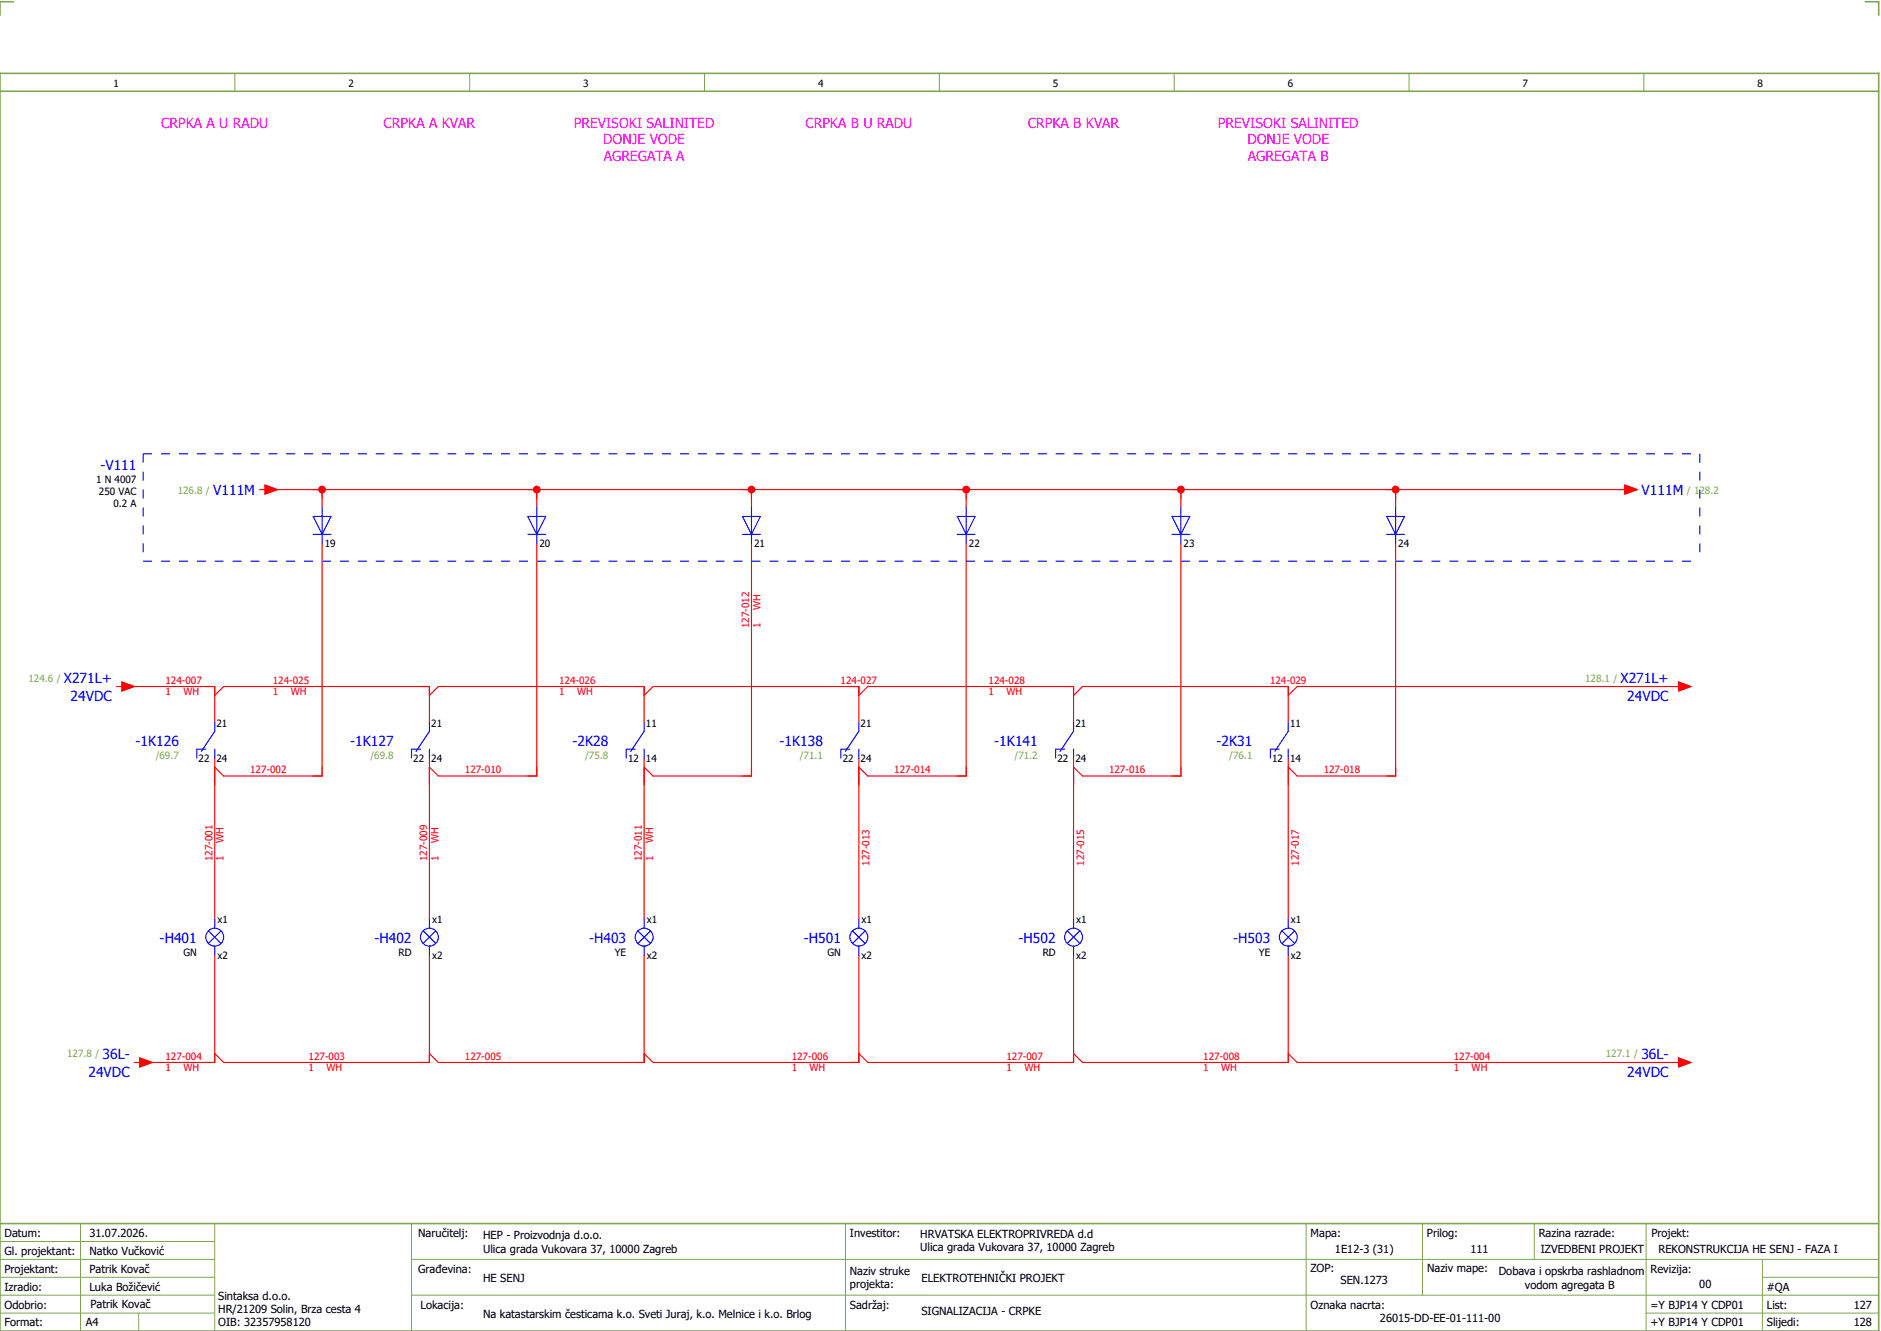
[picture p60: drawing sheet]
<svg xmlns="http://www.w3.org/2000/svg" width="421mm" height="297mm" viewBox="0 0 421 297" stroke-linecap="round" stroke-linejoin="round" font-family="sans-serif">
<defs><g id="words">
<g font-size="3.1" fill="#f0f">
<text x="36" y="28.5">CRPKA A U RADU</text>
<text x="85.8" y="28.5">CRPKA A KVAR</text>
<text x="128.3" y="28.5">PREVISOKI SALINITED</text>
<text x="180" y="28.5">CRPKA B U RADU</text>
<text x="229.8" y="28.5">CRPKA B KVAR</text>
<text x="272.3" y="28.5">PREVISOKI SALINITED</text>
<text x="134.9" y="32.3">DONJE VODE</text>
<text x="278.9" y="32.3">DONJE VODE</text>
<text x="135" y="36">AGREGATA A</text>
<text x="279" y="36">AGREGATA B</text>
</g>
<g font-size="3.1" fill="#00f">
<text x="22.4" y="105">-V111</text>
<text x="47.7" y="110.6">V111M</text>
<text x="367" y="110.6">V111M</text>
<text x="14.3" y="152.6">X271L+</text>
<text x="362.3" y="152.6">X271L+</text>
<text x="15.8" y="156.6">24VDC</text>
<text x="363.8" y="156.6">24VDC</text>
<text x="30.3" y="166.6">-1K126</text>
<text x="78.3" y="166.6">-1K127</text>
<text x="128" y="166.6">-2K28</text>
<text x="174.3" y="166.6">-1K138</text>
<text x="222.3" y="166.6">-1K141</text>
<text x="272" y="166.6">-2K31</text>
<text x="35.7" y="210.6">-H401</text>
<text x="83.7" y="210.6">-H402</text>
<text x="131.7" y="210.6">-H403</text>
<text x="179.7" y="210.6">-H501</text>
<text x="227.7" y="210.6">-H502</text>
<text x="275.7" y="210.6">-H503</text>
<text x="22.9" y="236.6">36L-</text>
<text x="366.9" y="236.6">36L-</text>
<text x="19.8" y="240.6">24VDC</text>
<text x="363.8" y="240.6">24VDC</text>
</g>
<g font-size="2.5">
<text x="1" y="276.4">Datum:</text>
<text x="1" y="280.4">Gl. projektant:</text>
<text x="20" y="276.4">31.07.2026.</text>
<text x="20" y="280.4">Natko Vučković</text>
<text x="93.5" y="276.4">Naručitelj:</text>
<text x="108" y="276.9">HEP - Proizvodnja d.o.o.</text>
<text x="108" y="279.9">Ulica grada Vukovara 37, 10000 Zagreb</text>
<text x="190" y="276.4">Investitor:</text>
<text x="205.7" y="276.6">HRVATSKA ELEKTROPRIVREDA d.d</text>
<text x="205.7" y="279.6">Ulica grada Vukovara 37, 10000 Zagreb</text>
<text x="293" y="276.4">Mapa:</text>
<text x="298.4" y="279.9">1E12-3 (31)</text>
<text x="319" y="276.4">Prilog:</text>
<text x="328.7" y="279.9">111</text>
<text x="344" y="276.4">Razina razrade:</text>
<text x="344.4" y="279.9">IZVEDBENI PROJEKT</text>
<text x="369.2" y="276.3">Projekt:</text>
<text x="370.8" y="279.9">REKONSTRUKCIJA HE SENJ - FAZA I</text>
<text x="1" y="284.4">Projektant:</text>
<text x="20" y="284.4">Patrik Kovač</text>
<text x="93.5" y="284.4">Građevina:</text>
<text x="108" y="286.4">HE SENJ</text>
<text x="190" y="284.9">Naziv struke</text>
<text x="190" y="287.9">projekta:</text>
<text x="206" y="286.5">ELEKTROTEHNIČKI PROJEKT</text>
<text x="293" y="284.3">ZOP:</text>
<text x="299.7" y="286.9">SEN.1273</text>
<text x="319" y="284.3">Naziv mape:</text>
<text x="335.1" y="285">Dobava i opskrba rashladnom</text>
<text x="340.9" y="288">vodom agregata B</text>
<text x="369" y="284.4">Revizija:</text>
<text x="379.9" y="287.9">00</text>
<text x="1" y="288.4">Izradio:</text>
<text x="1" y="292.4">Odobrio:</text>
<text x="20" y="288.4">Luka Božičević</text>
<text x="20.2" y="292.3">Patrik Kovač</text>
<text x="48.8" y="290.4">Sintaksa d.o.o.</text>
<text x="48.8" y="293.4">HR/21209 Solin, Brza cesta 4</text>
<text x="94" y="292.4">Lokacija:</text>
<text x="190" y="292.4">Sadržaj:</text>
<text x="206" y="293.9">SIGNALIZACIJA - CRPKE</text>
<text x="293" y="292.4">Oznaka nacrta:</text>
<text x="369" y="292.4">=Y BJP14 Y CDP01</text>
<text x="395" y="292.4">List:</text>
<text x="395" y="288.4">#QA</text>
<text x="414.4" y="292.4">127</text>
<text x="1" y="296.4">Format:</text>
<text x="19.2" y="296.4">A4</text>
<text x="48.8" y="296.4">OIB: 32357958120</text>
<text x="108" y="294.4">Na katastarskim česticama k.o. Sveti Juraj, k.o. Melnice i k.o. Brlog</text>
<text x="308.5" y="295.4">26015-DD-EE-01-111-00</text>
<text x="369" y="296.4">+Y BJP14 Y CDP01</text>
<text x="395" y="296.4">Slijedi:</text>
<text x="414.4" y="296.4">128</text>
</g>
<g font-size="2.2">
<text x="25.4" y="19.4">1</text>
<text x="77.9" y="19.4">2</text>
<text x="130.4" y="19.4">3</text>
<text x="182.9" y="19.4">4</text>
<text x="235.4" y="19.4">5</text>
<text x="287.9" y="19.4">6</text>
<text x="340.4" y="19.4">7</text>
<text x="392.9" y="19.4">8</text>
<text x="21.5" y="107.9">1 N 4007</text>
<text x="22.1" y="110.6">250 VAC</text>
<text x="25.3" y="113.3">0.2 A</text>
<text x="72.6" y="122.2">19</text>
<text x="120.6" y="122.2">20</text>
<text x="168.6" y="122.2">21</text>
<text x="216.6" y="122.2">22</text>
<text x="264.6" y="122.2">23</text>
<text x="312.6" y="122.2">24</text>
<text x="48.4" y="162.3">21</text>
<text x="96.4" y="162.3">21</text>
<text x="144.4" y="162.3">11</text>
<text x="192.4" y="162.3">21</text>
<text x="240.4" y="162.3">21</text>
<text x="288.4" y="162.3">11</text>
<text x="44.4" y="170.2">22</text>
<text x="48.4" y="170.2">24</text>
<text x="92.4" y="170.2">22</text>
<text x="96.4" y="170.2">24</text>
<text x="140.4" y="170.2">12</text>
<text x="144.4" y="170.2">14</text>
<text x="188.4" y="170.2">22</text>
<text x="192.4" y="170.2">24</text>
<text x="236.4" y="170.2">22</text>
<text x="240.4" y="170.2">24</text>
<text x="284.4" y="170.2">12</text>
<text x="288.4" y="170.2">14</text>
<text x="48.6" y="206.3">x1</text>
<text x="96.6" y="206.3">x1</text>
<text x="144.6" y="206.3">x1</text>
<text x="192.6" y="206.3">x1</text>
<text x="240.6" y="206.3">x1</text>
<text x="288.6" y="206.3">x1</text>
<text x="41" y="213.5">GN</text>
<text x="48.6" y="214.2">x2</text>
<text x="89.1" y="213.5">RD</text>
<text x="96.6" y="214.2">x2</text>
<text x="137.5" y="213.5">YE</text>
<text x="144.6" y="214.2">x2</text>
<text x="185" y="213.5">GN</text>
<text x="192.6" y="214.2">x2</text>
<text x="233.1" y="213.5">RD</text>
<text x="240.6" y="214.2">x2</text>
<text x="281.5" y="213.5">YE</text>
<text x="288.6" y="214.2">x2</text>
</g>
<g font-size="2.2" fill="#7ca552">
<text x="39.7" y="110.3">126.8 /</text>
<text x="377.1" y="110.3">/ 128.2</text>
<text x="6.4" y="152.3">124.6 /</text>
<text x="354.4" y="152.3">128.1 /</text>
<text x="34.8" y="169.5">/69.7</text>
<text x="82.8" y="169.5">/69.8</text>
<text x="130.8" y="169.5">/75.8</text>
<text x="178.8" y="169.5">/71.1</text>
<text x="226.8" y="169.5">/71.2</text>
<text x="274.8" y="169.5">/76.1</text>
<text x="15" y="236.3">127.8 /</text>
<text x="359" y="236.3">127.1 /</text>
</g>
<g font-size="2.2" fill="#f00">
<text x="170" y="136.4" transform="rotate(-90 170 136.4)">WH</text>
<text x="167.5" y="140.4" transform="rotate(-90 167.5 140.4)">127-012</text>
<text x="170" y="140.4" transform="rotate(-90 170 140.4)">1</text>
<text x="37" y="152.9">124-007</text>
<text x="37" y="155.4">1</text>
<text x="41" y="155.4">WH</text>
<text x="61" y="152.9">124-025</text>
<text x="61" y="155.4">1</text>
<text x="65" y="155.4">WH</text>
<text x="125" y="152.9">124-026</text>
<text x="125" y="155.4">1</text>
<text x="129" y="155.4">WH</text>
<text x="187.9" y="152.8">124-027</text>
<text x="221" y="152.9">124-028</text>
<text x="221" y="155.4">1</text>
<text x="225" y="155.4">WH</text>
<text x="283.9" y="152.8">124-029</text>
<text x="55.9" y="172.8">127-002</text>
<text x="103.9" y="172.8">127-010</text>
<text x="199.9" y="172.8">127-014</text>
<text x="247.9" y="172.8">127-016</text>
<text x="295.9" y="172.8">127-018</text>
<text x="50" y="188.4" transform="rotate(-90 50 188.4)">WH</text>
<text x="98" y="188.4" transform="rotate(-90 98 188.4)">WH</text>
<text x="146" y="188.4" transform="rotate(-90 146 188.4)">WH</text>
<text x="47.5" y="192.4" transform="rotate(-90 47.5 192.4)">127-001</text>
<text x="50" y="192.4" transform="rotate(-90 50 192.4)">1</text>
<text x="95.5" y="192.4" transform="rotate(-90 95.5 192.4)">127-009</text>
<text x="98" y="192.4" transform="rotate(-90 98 192.4)">1</text>
<text x="143.5" y="192.4" transform="rotate(-90 143.5 192.4)">127-011</text>
<text x="146" y="192.4" transform="rotate(-90 146 192.4)">1</text>
<text x="194.4" y="193.5" transform="rotate(-90 194.4 193.5)">127-013</text>
<text x="242.4" y="193.5" transform="rotate(-90 242.4 193.5)">127-015</text>
<text x="290.4" y="193.5" transform="rotate(-90 290.4 193.5)">127-017</text>
<text x="37" y="236.9">127-004</text>
<text x="37" y="239.4">1</text>
<text x="41" y="239.4">WH</text>
<text x="69" y="236.9">127-003</text>
<text x="69" y="239.4">1</text>
<text x="73" y="239.4">WH</text>
<text x="103.9" y="236.8">127-005</text>
<text x="177" y="236.9">127-006</text>
<text x="177" y="239.4">1</text>
<text x="181" y="239.4">WH</text>
<text x="225" y="236.9">127-007</text>
<text x="225" y="239.4">1</text>
<text x="229" y="239.4">WH</text>
<text x="269" y="236.9">127-008</text>
<text x="269" y="239.4">1</text>
<text x="273" y="239.4">WH</text>
<text x="325" y="236.9">127-004</text>
<text x="325" y="239.4">1</text>
<text x="329" y="239.4">WH</text>
</g>
</g></defs>
<path d="M0 16.4h420v281h-420zM3 .4h-3v3M417 .4h3v3M0 20.4h420M0 273.4h420" fill="none" stroke="#7ca552" stroke-width=".35"/>
<g fill="none" stroke="#7ca552" stroke-width=".22">
<path d="M52.5 16.4v4M105 16.4v4M157.5 16.4v4M210 16.4v4M262.5 16.4v4M315 16.4v4M367.5 16.4v4M0 277.4h48M18 273.4v24M48 273.4v24M92 273.4v24M189 273.4v24"/>
<path d="M292 273.4v23.8M318 273.4v16M343 273.4v8M368 273.4v23.8M0 281.4h48M0 285.4h47.8M0 293.4h47.8M31 293.4v4M47.8 289.4h-47.8M92 281.4h328M92 289.4h328M368 293.4h52"/>
<path d="M394 285.4h26M394 281.4v15.8"/>
</g>
<g fill="none" stroke="#f00" stroke-width=".25">
<path d="M60 109.4h12v4M74 109.4h94v4M120 109.4v4M170 109.4h46v4M218 109.4h46v4M266 109.4h46v4M314 109.4h50M72 121.4v52h-22M120 121.4v52h-22M168 121.4v52h-22M216 121.4v52h-22M264 121.4v52h-22"/>
<path d="M312 121.4v52h-22M28 153.4h20v8M48 155.4l2-2h46v8M98 153.4h46v8M146 153.4h46v8M194 153.4h46v8M242 153.4h46v8M290 153.4h86M48 169.4v36M96 169.4v36M144 169.4v36M192 169.4v36"/>
<path d="M240 169.4v36M288 169.4v36M48 213.4v24h-16M96 213.4v24h-46l-2-2M144 213.4v24h-46M192 213.4v24h-46M240 213.4v24h-46M288 213.4v24h-46M290 237.4h86"/>
</g>
<circle cx="120" cy="109.4" r=".88" fill="#f00"/>
<path d="M166 109.4h4M168 109.4v2" fill="none" stroke="#f00" stroke-width=".25"/>
<circle cx="168" cy="109.4" r=".88" fill="#f00"/>
<path d="M214 109.4h4M216 109.4v2M94 237.4h2v-2l2 2" fill="none" stroke="#f00" stroke-width=".25"/>
<circle cx="216" cy="109.4" r=".88" fill="#f00"/>
<path d="M262 109.4h4M264 109.4v2" fill="none" stroke="#f00" stroke-width=".25"/>
<circle cx="264" cy="109.4" r=".88" fill="#f00"/>
<path d="M310 109.4h4M312 109.4v2" fill="none" stroke="#f00" stroke-width=".25"/>
<circle cx="312" cy="109.4" r=".88" fill="#f00"/>
<path d="M70 109.4h4M72 109.4v2M50 173.4l-2-2v4M142 237.4h2v-2l2 2" fill="none" stroke="#f00" stroke-width=".25"/>
<circle cx="72" cy="109.4" r=".88" fill="#f00"/>
<g fill="none" stroke="#f00" stroke-width=".25">
<path d="M58 109.4h1.3M59.3 108.4l2.7 1-2.7 1zM362 109.4h1.3M363.3 108.4l2.7 1-2.7 1zM26 153.4h1.3M27.3 152.4l2.7 1-2.7 1zM94 153.4h2v2l2-2M142 153.4h2v2l2-2M190 153.4h2v2l2-2M238 153.4h2v2l2-2M286 153.4h2v2l2-2M374 153.4h1.2"/>
<path d="M375.2 152.4l2.8 1-2.8 1zM72 171.4v2h-2M98 173.4l-2-2v4M120 171.4v2h-2M146 173.4l-2-2v4M168 171.4v2h-2M194 173.4l-2-2v4M216 171.4v2h-2M242 173.4l-2-2v4M264 171.4v2h-2M290 173.4l-2-2v4M312 171.4v2h-2"/>
<path d="M30 237.4h1.3M31.3 236.4l2.7 1-2.7 1zM190 237.4h2v-2l2 2M238 237.4h2v-2l2 2M286 237.4h2v-2l2 2M374 237.4h1.2M375.2 236.4l2.8 1-2.8 1z"/>
</g>
<g fill="none" stroke="#00f" stroke-width=".25">
<path d="M70 115.4h4l-2 4zM70 119.4h4M72 113.4v8M118 119.4h4M118 115.4h4l-2 4zM120 113.4v8M166 119.4h4M166 115.4h4l-2 4zM168 113.4v8M214 119.4h4M214 115.4h4l-2 4zM216 113.4v8"/>
<path d="M262 119.4h4M262 115.4h4l-2 4zM264 113.4v8M310 119.4h4M310 115.4h4l-2 4zM312 113.4v8M46 167.4h-2v2M48 167.4v2M48 161.4v2l-3 4.5M94 167.4h-2v2M96 167.4v2M96 161.4v2l-3 4.5"/>
<path d="M142 167.4h-2v2M144 167.4v2M144 161.4v2l-3 4.5M190 167.4h-2v2M192 167.4v2M192 161.4v2l-3 4.5M238 167.4h-2v2M240 167.4v2M240 161.4v2l-3 4.5M286 167.4h-2v2M288 167.4v2M288 161.4v2l-3 4.5"/>
<path d="M46.6 208l2.8 2.8M48 205.4v2M48 211.4v2M49.4 208l-2.8 2.8M94.6 208l2.8 2.8M96 205.4v2M96 211.4v2M97.4 208l-2.8 2.8M142.6 208l2.8 2.8M144 205.4v2M144 211.4v2M145.4 208l-2.8 2.8"/>
<path d="M190.6 208l2.8 2.8M192 205.4v2M192 211.4v2M193.4 208l-2.8 2.8M238.6 208l2.8 2.8M240 205.4v2M240 211.4v2M241.4 208l-2.8 2.8M286.6 208l2.8 2.8M288 205.4v2M288 211.4v2M289.4 208l-2.8 2.8"/>
<circle cx="48" cy="209.4" r="2"/>
<circle cx="96" cy="209.4" r="2"/>
<circle cx="144" cy="209.4" r="2"/>
<circle cx="192" cy="209.4" r="2"/>
<circle cx="240" cy="209.4" r="2"/>
<circle cx="288" cy="209.4" r="2"/>
</g>
<path d="M32 101.4h348M32 101.4v24M380 101.4v24M32 125.4h348" fill="none" stroke="#00f" stroke-width=".25" stroke-dasharray="2 2" stroke-linecap="butt"/>
<g fill="#f00" stroke="#f00" stroke-width=".22">
<path d="M31.3 236.4l2.7 1-2.7 1z"/>
<path d="M363.3 108.4l2.7 1-2.7 1z"/>
<path d="M59.3 108.4l2.7 1-2.7 1z"/>
<path d="M27.3 152.4l2.7 1-2.7 1z"/>
<path d="M375.2 236.4l2.8 1-2.8 1z"/>
<path d="M375.2 152.4l2.8 1-2.8 1z"/>
</g>
<use href="#words"/>
</svg>
